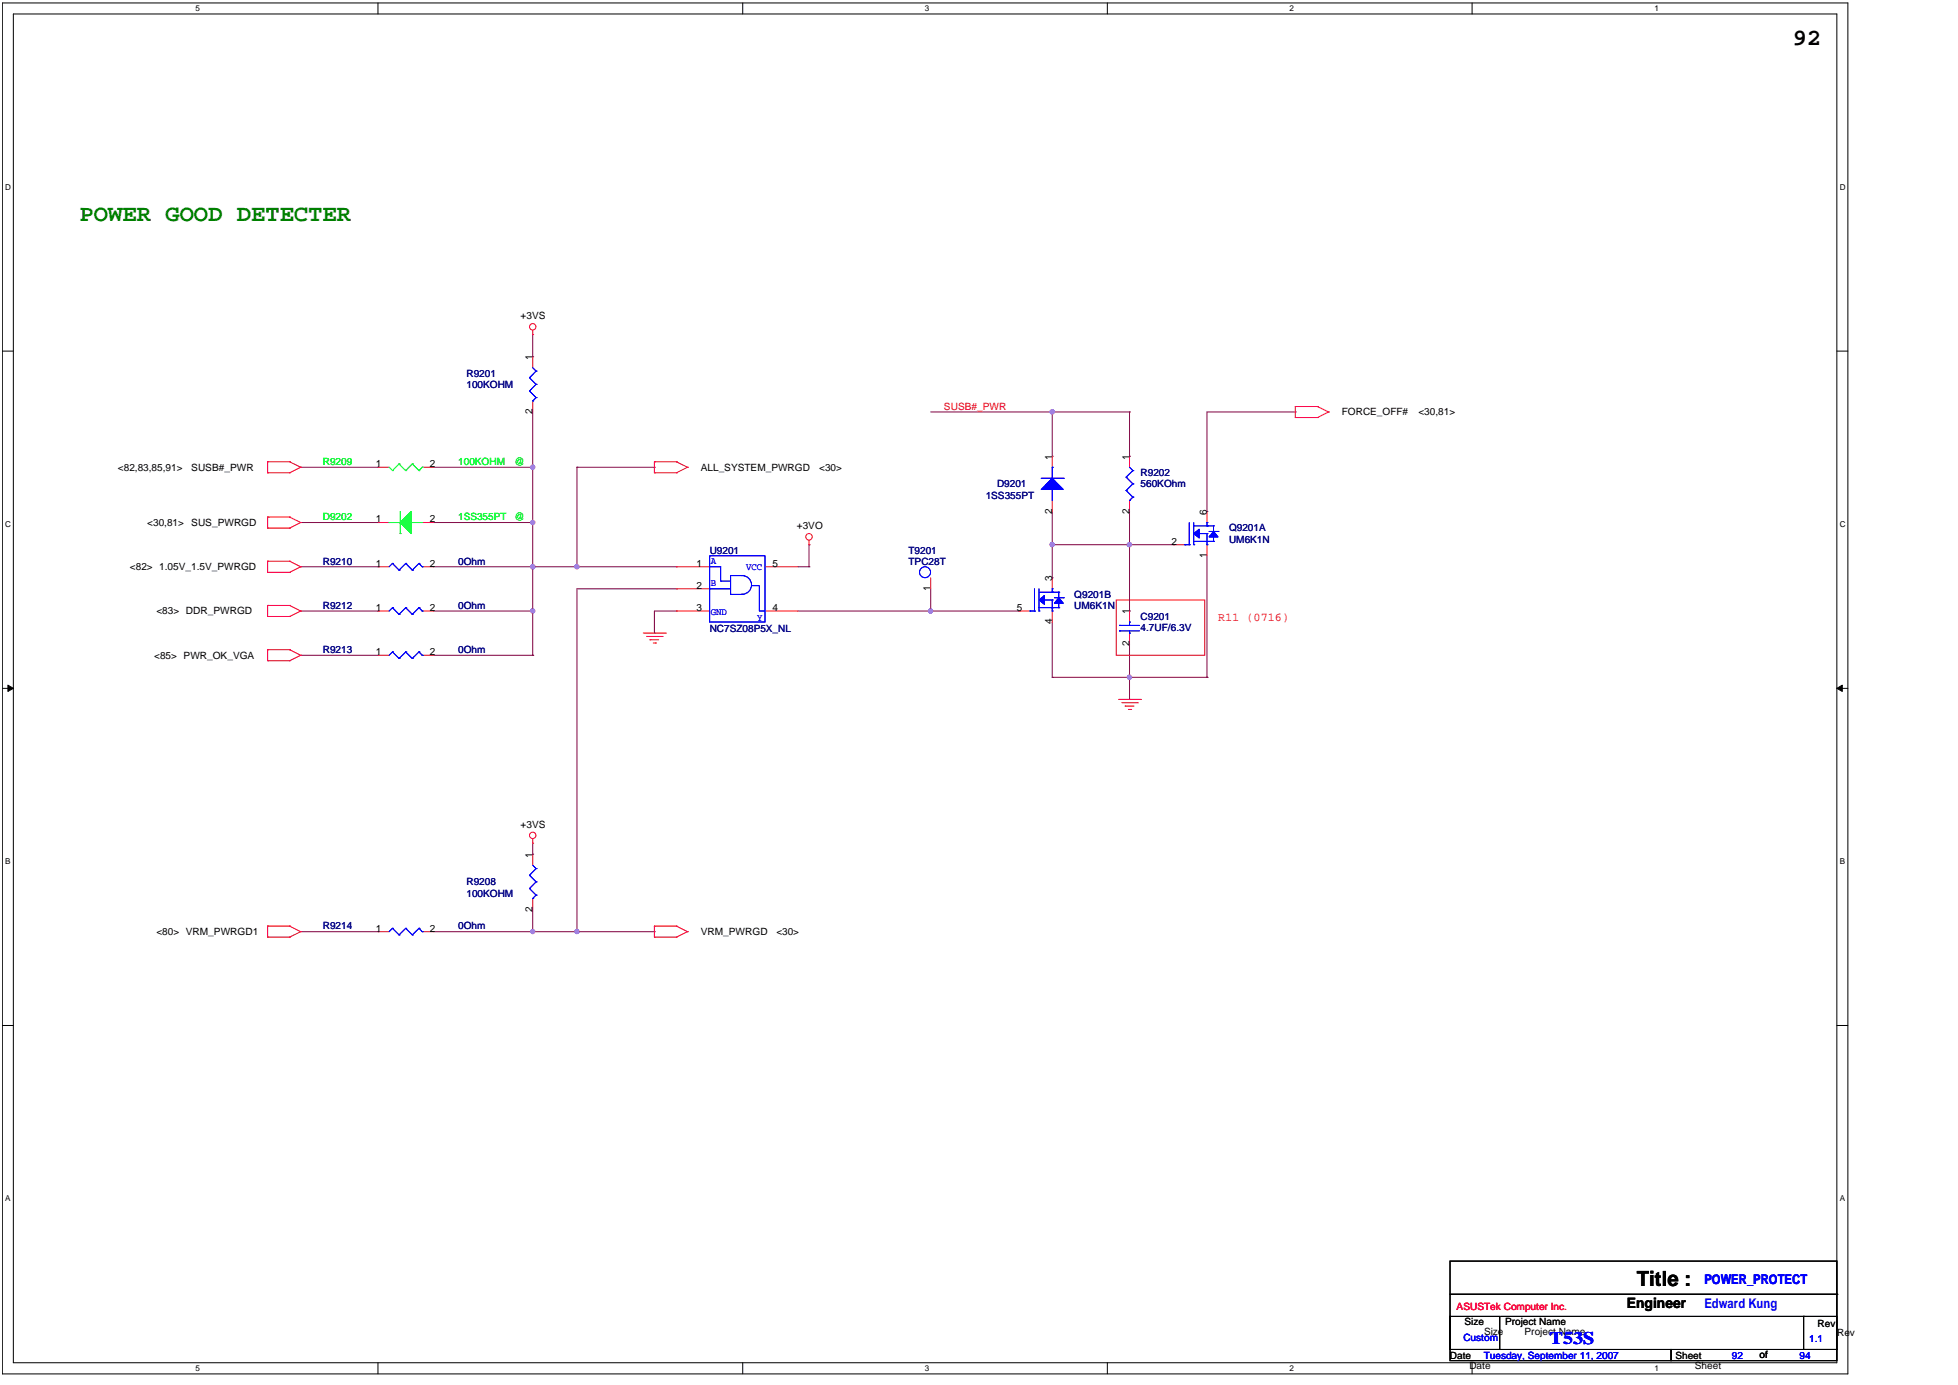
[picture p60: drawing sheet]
<svg xmlns="http://www.w3.org/2000/svg" width="297mm" height="210mm" viewBox="0 0 297 210" stroke-linecap="round" stroke-linejoin="round" font-family="sans-serif">
<defs><g id="words">
<text font-size="3.5" x="271.9" y="6.8">92</text>
<text font-size="3.5" fill="#008000" x="12.1" y="33.6">POWER GOOD DETECTER</text>
<text font-size="3.2" x="248.3" y="195">Title :</text>
<text font-size="2.7" fill="#00f" x="235" y="203.8">T53S</text>
<text font-size="2.2" x="246.8" y="198.3">Engineer</text>
<g font-size="2" fill="#00f">
<text x="258.5" y="194.7">POWER_PROTECT</text>
<text x="258.5" y="198.4">Edward Kung</text>
</g>
<text font-size="1.8" fill="#f00" x="184.8" y="94.2">R11 (0716)</text>
<g font-size="1.5">
<text x="79" y="48.4">+3VS</text>
<text x="80.8" y="54.6" transform="rotate(-90 80.8 54.6)">1</text>
<text x="80.8" y="62.8" transform="rotate(-90 80.8 62.8)">2</text>
<text x="203.5" y="63">FORCE_OFF#</text>
<text x="215.2" y="63">&lt;30,81&gt;</text>
<text x="17.9" y="71.4">&lt;82,83,85,91&gt;</text>
<text x="29" y="71.4">SUSB#_PWR</text>
<text x="57" y="70.8">1</text>
<text x="65.2" y="70.8">2</text>
<text x="106.3" y="71.4">ALL_SYSTEM_PWRGD</text>
<text x="124.3" y="71.4">&lt;30&gt;</text>
<text x="159.6" y="69.7" transform="rotate(-90 159.6 69.7)">1</text>
<text x="171.3" y="69.7" transform="rotate(-90 171.3 69.7)">1</text>
<text x="159.6" y="77.9" transform="rotate(-90 159.6 77.9)">2</text>
<text x="171.3" y="77.9" transform="rotate(-90 171.3 77.9)">2</text>
<text x="22.3" y="79.8">&lt;30,81&gt;</text>
<text x="29" y="79.8">SUS_PWRGD</text>
<text x="57" y="79.2">1</text>
<text x="65.2" y="79.2">2</text>
<text x="120.9" y="80.2">+3VO</text>
<text x="177.7" y="82.6">2</text>
<text x="183.1" y="78.1" transform="rotate(-90 183.1 78.1)">6</text>
<text x="19.7" y="86.4">&lt;82&gt; 1.05V_1.5V_PWRGD</text>
<text x="57" y="85.9">1</text>
<text x="65.2" y="85.9">2</text>
<text x="105.6" y="85.9">1</text>
<text x="105.6" y="89.3">2</text>
<text x="117.2" y="85.9">5</text>
<text x="141.2" y="89.6" transform="rotate(-90 141.2 89.6)">1</text>
<text x="159.6" y="88.1" transform="rotate(-90 159.6 88.1)">3</text>
<text x="183.1" y="84.6" transform="rotate(-90 183.1 84.6)">1</text>
<text x="23.7" y="93.2">&lt;83&gt; DDR_PWRGD</text>
<text x="57" y="92.6">1</text>
<text x="65.2" y="92.6">2</text>
<text x="105.6" y="92.6">3</text>
<text x="117.2" y="92.6">4</text>
<text x="154.2" y="92.6">5</text>
<text x="159.6" y="94.7" transform="rotate(-90 159.6 94.7)">4</text>
<text x="171.3" y="93.2" transform="rotate(-90 171.3 93.2)">1</text>
<text x="23.4" y="99.9">&lt;85&gt; PWR_OK_VGA</text>
<text x="57" y="99.3">1</text>
<text x="65.2" y="99.3">2</text>
<text x="171.3" y="98" transform="rotate(-90 171.3 98)">2</text>
<text x="79" y="125.5">+3VS</text>
<text x="80.8" y="130" transform="rotate(-90 80.8 130)">1</text>
<text x="23.7" y="141.8">&lt;80&gt; VRM_PWRGD1</text>
<text x="57" y="141.2">1</text>
<text x="65.2" y="141.2">2</text>
<text x="80.8" y="138.2" transform="rotate(-90 80.8 138.2)">2</text>
<text x="106.3" y="141.8">VRM_PWRGD</text>
<text x="117.8" y="141.8">&lt;30&gt;</text>
<text x="222.1" y="201">Size</text>
<text x="225.1" y="202.5">Size</text>
<text x="228.3" y="201">Project Name</text>
<text x="231.3" y="202.5">Project Name</text>
<text x="275.7" y="201.1">Rev</text>
<text x="278.7" y="202.6">Rev</text>
<text x="219.9" y="206">Date</text>
<text x="222.9" y="207.5">Date</text>
<text x="254.1" y="206">Sheet</text>
<text x="257.1" y="207.5">Sheet</text>
<text x="266.9" y="206">of</text>
</g>
<g font-size="1.5" fill="#000080">
<text x="70.8" y="57.1">R9201</text>
<text x="70.8" y="58.8">100KOHM</text>
<text x="149.5" y="75.6">1SS355PT</text>
<text x="151.2" y="73.9">D9201</text>
<text x="173" y="72.2">R9202</text>
<text x="173" y="73.9">560KOhm</text>
<text x="107.6" y="84">U9201</text>
<text x="137.8" y="84">T9201</text>
<text x="186.4" y="80.6">Q9201A</text>
<text x="186.4" y="82.3">UM6K1N</text>
<text x="49" y="85.6">R9210</text>
<text x="69.5" y="85.6">0Ohm</text>
<text x="137.8" y="85.6">TPC28T</text>
<text x="49" y="92.3">R9212</text>
<text x="69.5" y="92.3">0Ohm</text>
<text x="107.6" y="95.8">NC7SZ08P5X_NL</text>
<text x="163" y="90.6">Q9201B</text>
<text x="163" y="92.3">UM6K1N</text>
<text x="173" y="94">C9201</text>
<text x="173" y="95.7">4.7UF/6.3V</text>
<text x="49" y="99">R9213</text>
<text x="69.5" y="99">0Ohm</text>
<text x="70.8" y="134.2">R9208</text>
<text x="70.8" y="135.9">100KOHM</text>
<text x="49" y="140.9">R9214</text>
<text x="69.5" y="140.9">0Ohm</text>
</g>
<g font-size="1.5" fill="#f00">
<text x="143.2" y="62.1">SUSB#_PWR</text>
<text x="221" y="198.6">ASUSTek Computer Inc.</text>
</g>
<g font-size="1.5" fill="#0f0">
<text x="49" y="70.5">R9209</text>
<text x="69.5" y="70.5">100KOHM</text>
<text x="78.1" y="70.5">@</text>
<text x="49" y="78.9">D9202</text>
<text x="69.5" y="78.9">1SS355PT</text>
<text x="78.1" y="78.9">@</text>
</g>
<g font-size="1.5" fill="#00f">
<text x="107.8" y="85.5">A</text>
<text x="107.8" y="88.9">B</text>
<text x="113.2" y="86.5">VCC</text>
<text x="107.8" y="93.3">GND</text>
<text x="114.8" y="94.1">Y</text>
<text x="222" y="203.3">Custom</text>
<text x="274.4" y="203.5">1.1</text>
<text x="225.1" y="206">Tuesday, September 11, 2007</text>
<text x="262.7" y="206">92</text>
<text x="273" y="206">94</text>
</g>
<g font-size="1.2">
<text x="29.7" y="1.7">5</text>
<text x="140.3" y="1.7">3</text>
<text x="195.6" y="1.7">2</text>
<text x="250.9" y="1.7">1</text>
<text x=".8" y="28.7">D</text>
<text x="279.1" y="28.7">D</text>
<text x=".8" y="79.9">C</text>
<text x="279.1" y="79.9">C</text>
<text x=".8" y="131">B</text>
<text x="279.1" y="131">B</text>
<text x=".8" y="182.1">A</text>
<text x="279.1" y="182.1">A</text>
<text x="29.7" y="207.9">5</text>
<text x="140.3" y="207.9">3</text>
<text x="195.6" y="207.9">2</text>
<text x="250.9" y="207.9">1</text>
</g>
</g></defs>
<path d="M.4 .4h279.9v207.9h-279.9zM2 2.1h276.6v204.5h-276.6z" fill="none" stroke="#000" stroke-width=".15"/>
<g fill="#fff">
<path d="M29.7 .6h.6v1.4h-.6z"/>
<path d="M29.7 206.8h.6v1.3h-.6z"/>
</g>
<path d="M57.3 .4v1.7M57.3 206.6v1.7" fill="none" stroke="#000" stroke-width=".15"/>
<g fill="#fff">
<path d="M85 .6h.6v1.4h-.6z"/>
<path d="M85 206.8h.6v1.3h-.6z"/>
</g>
<path d="M112.7 .4v1.7M112.7 206.6v1.7" fill="none" stroke="#000" stroke-width=".15"/>
<g fill="#fff">
<path d="M140.3 .6h.7v1.4h-.7z"/>
<path d="M140.3 206.8h.7v1.3h-.7z"/>
</g>
<path d="M168 .4v1.7M168 206.6v1.7" fill="none" stroke="#000" stroke-width=".15"/>
<g fill="#fff">
<path d="M195.6 .6h.7v1.4h-.7z"/>
<path d="M195.6 206.8h.7v1.3h-.7z"/>
</g>
<path d="M223.3 .4v1.7M223.3 206.6v1.7" fill="none" stroke="#000" stroke-width=".15"/>
<g fill="#fff">
<path d="M250.9 .6h.7v1.4h-.7z"/>
<path d="M250.9 206.8h.7v1.3h-.7z"/>
<path d="M.8 27.7h.8v1.3h-.8z"/>
<path d="M279 27.7h.9v1.3h-.9z"/>
<path d="M.8 78.8h.8v1.3h-.8z"/>
<path d="M279 78.8h.9v1.3h-.9z"/>
</g>
<path d="M.4 53.2h1.6M278.6 53.2h1.7" fill="none" stroke="#000" stroke-width=".15"/>
<g fill="#fff">
<path d="M.8 129.9h.8v1.4h-.8z"/>
<path d="M279 129.9h.8v1.4h-.8z"/>
</g>
<path d="M.4 104.4h1.6M1.2 103.9l.8 .5-.8 .4zM278.6 104.4h1.7M278.6 104.4l.8-.5v.9z" fill="none" stroke="#000" stroke-width=".15"/>
<path d="M1.2 103.9l.8 .5-.8 .4zM278.6 104.4l.8-.5v.9z" fill="#000"/>
<g fill="#fff">
<path d="M.8 181h.8v1.4h-.8z"/>
<path d="M279 181h.8v1.4h-.8z"/>
</g>
<path d="M.4 155.5h1.6M278.6 155.5h1.7" fill="none" stroke="#000" stroke-width=".15"/>
<path d="M183.1 77.6h.1M196.5 62.5h.1M196.5 62.5h-13.4v15.1M159.6 87.6h.1M159.6 82.6v5M171.3 97.7v8.3M159.6 102.7h23.5M171.3 106h.1M171.3 102.7h.1M183.1 102.7h.1" fill="none" stroke="#800040" stroke-width=".15"/>
<circle cx="171.3" cy="102.7" r=".33" fill="#f0f"/>
<circle cx="171.3" cy="102.7" r=".33" fill="none" stroke="#f0f" stroke-width=".15"/>
<path d="M159.6 77.6v5M159.6 82.6h.1M159.6 94.3v8.4M159.6 82.6h11.7M171.3 82.6h.1M183.1 84.3v18.4M159.6 102.7h.1M183.1 102.7h.1" fill="none" stroke="#800040" stroke-width=".15"/>
<circle cx="159.6" cy="82.6" r=".32" fill="#f0f"/>
<circle cx="159.6" cy="82.6" r=".32" fill="none" stroke="#f0f" stroke-width=".15"/>
<circle cx="171.3" cy="82.6" r=".32" fill="#f0f"/>
<circle cx="171.3" cy="82.6" r=".32" fill="none" stroke="#f0f" stroke-width=".15"/>
<g fill="none" stroke="#800040" stroke-width=".15">
<path d="M87.5 70.8h11.8M99.3 70.8h.1M65.7 85.9h15.1M65.7 92.6h15.1M80.8 85.9h.1M80.8 92.6h.1M99.3 96h.1M102.6 92.6h.1M102.6 92.6h-3.3v3.4M122.7 82.6h.1M122.7 82.6v3.3M171.3 82.6h6.7"/>
<path d="M178 82.6h.1M80.8 129.5h.1M80.8 127.8v1.7M45.6 141.3h11.8M57.4 141.3h.1"/>
</g>
<circle cx="80.8" cy="92.6" r=".32" fill="#f0f"/>
<circle cx="80.8" cy="92.6" r=".32" fill="none" stroke="#f0f" stroke-width=".15"/>
<path d="M45.6 79.2h11.8M57.4 79.2h.1M171.3 77.6v5M45.6 99.4h11.8M57.4 99.4h.1M171.3 82.6h.1" fill="none" stroke="#800040" stroke-width=".15"/>
<circle cx="171.3" cy="82.6" r=".32" fill="#f0f"/>
<circle cx="171.3" cy="82.6" r=".32" fill="none" stroke="#f0f" stroke-width=".15"/>
<path d="M45.6 70.8h11.8M57.4 70.8h.1M65.7 70.8h15.1M80.8 70.8h.1M80.8 79.2v6.7M80.8 85.9h.1M171.3 92.6h.1M171.3 82.6v10" fill="none" stroke="#800040" stroke-width=".15"/>
<circle cx="80.8" cy="85.9" r=".32" fill="#f0f"/>
<circle cx="80.8" cy="85.9" r=".32" fill="none" stroke="#f0f" stroke-width=".15"/>
<path d="M121 92.6h20.2M141.2 92.6h.1" fill="none" stroke="#800040" stroke-width=".15"/>
<circle cx="141.1" cy="92.6" r=".32" fill="#f0f"/>
<circle cx="141.1" cy="92.6" r=".32" fill="none" stroke="#f0f" stroke-width=".15"/>
<path d="M80.8 79.2h.1M80.8 70.8v8.4" fill="none" stroke="#800040" stroke-width=".15"/>
<circle cx="80.8" cy="79.2" r=".32" fill="#f0f"/>
<circle cx="80.8" cy="79.2" r=".32" fill="none" stroke="#f0f" stroke-width=".15"/>
<path d="M80.8 54.1h.1M80.8 50.7v3.4M87.5 89.3v52M87.5 141.3h.1" fill="none" stroke="#800040" stroke-width=".15"/>
<circle cx="87.5" cy="141.2" r=".32" fill="#f0f"/>
<circle cx="87.5" cy="141.2" r=".32" fill="none" stroke="#f0f" stroke-width=".15"/>
<path d="M80.8 85.9h21.8M87.5 85.9h.1M102.6 85.9h.1" fill="none" stroke="#800040" stroke-width=".15"/>
<circle cx="87.5" cy="85.9" r=".33" fill="#f0f"/>
<circle cx="87.5" cy="85.9" r=".33" fill="none" stroke="#f0f" stroke-width=".15"/>
<path d="M80.8 92.6h.1M80.8 85.9v6.7M80.8 141.3h6.7M87.5 141.3h.1" fill="none" stroke="#800040" stroke-width=".15"/>
<circle cx="80.8" cy="85.9" r=".32" fill="#f0f"/>
<circle cx="80.8" cy="85.9" r=".32" fill="none" stroke="#f0f" stroke-width=".15"/>
<path d="M80.8 70.8h.1M80.8 62.5v8.3M65.7 99.4h15.1M80.8 99.4h.1M80.8 92.6v6.8M141.2 92.6h.1M141.2 89.3v3.3M141.2 92.6h13.4M154.6 92.6h.1M80.8 137.9v3.4M80.8 141.3h.1" fill="none" stroke="#800040" stroke-width=".15"/>
<circle cx="80.8" cy="70.8" r=".32" fill="#f0f"/>
<circle cx="80.8" cy="70.8" r=".32" fill="none" stroke="#f0f" stroke-width=".15"/>
<path d="M65.7 79.2h15.1M80.8 79.2h.1M87.5 89.3h15.1M102.6 89.3h.1M65.7 141.3h15.1M80.8 141.3h.1" fill="none" stroke="#800040" stroke-width=".15"/>
<circle cx="80.8" cy="141.2" r=".32" fill="#f0f"/>
<circle cx="80.8" cy="141.2" r=".32" fill="none" stroke="#f0f" stroke-width=".15"/>
<g fill="none" stroke="#800040" stroke-width=".15">
<path d="M87.5 70.8h.1M87.5 70.8v15.1M141.2 62.5h30.1M159.6 69.2h.1M159.6 62.5h.1M159.6 62.5v6.7M171.3 62.5h.1M171.3 69.2h.1M171.3 62.5v6.7M45.6 85.9h11.8M45.6 92.6h11.8M57.4 85.9h.1"/>
<path d="M57.4 92.6h.1M87.5 141.3h11.8M99.3 141.3h.1"/>
</g>
<circle cx="159.6" cy="62.5" r=".33" fill="#f0f"/>
<circle cx="159.6" cy="62.5" r=".33" fill="none" stroke="#f0f" stroke-width=".15"/>
<path d="M121 85.9h1.7M122.7 85.9h.1" fill="none" stroke="#800040" stroke-width=".15"/>
<g fill="none" stroke="#f00" stroke-width=".15">
<path d="M80.8 50.7h.1M80.8 50.1v.6M40.6 78.4h.1M40.6 71.7h.1M40.6 70h.1M40.6 70h3.3M40.6 70v1.7M40.6 78.4v1.7M40.6 78.4h3.3M40.6 71.7h3.3M43.9 78.4h.1M43.9 70h.1"/>
<path d="M43.9 71.7h.1M43.9 78.4l1.7 .8M43.9 70l1.7 .8M45.6 79.2h.1M45.6 70.8h.1M45.6 79.2l-1.7 .9M45.6 70.8l-1.7 .9M99.3 71.7h3.3M99.3 71.7h.1M99.3 70h.1M99.3 70h3.3M99.3 70v1.7"/>
<path d="M102.6 70h.1M102.6 71.7h.1M102.6 70l1.7 .8M104.3 70.8h.1M104.3 70.8l-1.7 .9M196.5 63.3h3.3M196.5 63.3h.1M196.5 61.6h.1M196.5 61.6h3.3M196.5 61.6v1.7M199.8 61.6h.1M199.8 63.3h.1"/>
<path d="M199.8 61.6l1.7 .9M201.5 62.5h.1M201.5 62.5l-1.7 .8M40.6 85.1h.1M40.6 86.8h.1M40.6 80.1h.1M40.6 91.8h.1M40.6 93.5h.1M40.6 98.5h.1M40.6 86.8h3.3M40.6 85.1v1.7M40.6 91.8v1.7"/>
<path d="M40.6 98.5v1.7M40.6 93.5h3.3M40.6 85.1h3.3M40.6 80.1h3.3M40.6 91.8h3.3M40.6 98.5h3.3M43.9 86.8h.1M43.9 85.1h.1M43.9 80.1h.1M43.9 93.5h.1M43.9 91.8h.1M43.9 98.5h.1"/>
<path d="M43.9 85.1l1.7 .8M43.9 91.8l1.7 .8M43.9 98.5l1.7 .9M45.6 85.9l-1.7 .9M45.6 92.6l-1.7 .9M45.6 99.4l-1.7 .8M45.6 85.9h.1M45.6 92.6h.1M45.6 99.4h.1M57.4 99.4h1.6M64 99.4h1.7M97.6 96h3.3"/>
<path d="M98.1 96.5h2.3M98.6 97h1.3M98.6 97h.1M99.1 97.5h.3M99.4 97.5h.1M100.4 96.5h.1M100.9 96h.1M122.7 82.6h.1M122.7 81.9v.7M154.6 92.6h1.6M159.6 87.6v1.7M159.6 92.6v1.7"/>
<path d="M169.3 91h13.4v8.4h-13.4zM40.6 100.2h.1M40.6 100.2h3.3M43.9 100.2h.1M169.7 106h3.3M170.2 106.6h2.3M170.7 107.1h1.3M170.7 107.1h.1M171.2 107.6h.3M171.5 107.6h.1M172.5 106.6h.1M173 106h.1"/>
<path d="M80.8 127.8h.1M80.8 127.2v.6M40.6 140.4h.1M40.6 142.1h.1M40.6 142.1h3.3M40.6 140.4v1.7M40.6 140.4h3.3M43.9 142.1h.1M43.9 140.4h.1M43.9 140.4l1.7 .9M45.6 141.3l-1.7 .8M45.6 141.3h.1"/>
<path d="M99.3 142.1h3.3M99.3 142.1h.1M99.3 140.4h.1M99.3 140.4v1.7M99.3 140.4h3.3M102.6 140.4h.1M102.6 142.1h.1M102.6 140.4l1.7 .9M104.3 141.3h.1M104.3 141.3l-1.7 .8"/>
<circle cx="80.8" cy="49.6" r=".49"/>
<circle cx="122.7" cy="81.4" r=".49"/>
<circle cx="80.8" cy="126.7" r=".49"/>
</g>
<path d="M219.9 191.2h58.7v13.4h-58.7zM219.9 199.6h7.6v5h-7.6zM219.9 196.2h58.7M227.7 199.6h45.9M273.6 199.6h5v5h-5zM273.6 199.6h.1M278.6 196.2h.1M219.9 204.6h33.6v1.7h-33.6zM253.5 204.6h25.1v1.7h-25.1z" fill="none" stroke="#000" stroke-width=".15"/>
<g fill="none" stroke="#00f" stroke-width=".15">
<path d="M59.5 98.8l-.5 .6M59.5 98.8h.1M59.5 98.8l1 1M60.5 99.8h.1M61.5 98.8h.1M61.5 98.8l1 1M61.5 98.8l-1 1M62.5 99.8h.1M63.6 98.8h.1M63.6 98.8l.4 .6M63.6 98.8l-1.1 1M64 99.4h.1"/>
<path d="M156.2 92.6h.7M156.2 92.6h.1M156.9 92.6h.1M156.9 89.3v3.3M157.6 92.6h.1M157.6 89.3v3.3"/>
</g>
<path d="M157.6 91l.8-.7v1.3z" fill-rule="evenodd" fill="#00f"/>
<path d="M157.6 91l.8-.7v1.3zM157.6 89.8h2M157.6 92.1h2M158.4 91h1.2M159.6 89.8h.1M159.6 92.1h.1M159.6 91h.1M159.6 92.6h.1M159.6 89.3h.1M159.6 89.3v.5M159.6 91v1.6" fill="none" stroke="#00f" stroke-width=".15"/>
<path d="M160.6 90.6l.7 .9h-1.4z" fill-rule="evenodd" fill="#00f"/>
<g fill="none" stroke="#00f" stroke-width=".15">
<path d="M156.2 92.6h.7M156.2 92.6h.1M156.9 92.6h.1M156.9 89.3v3.3M157.6 92.6h.1M157.6 89.3v3.3M159.6 92.1h1M159.6 89.8h1M159.9 90.6h1.4M160.6 90.6l.7 .9h-1.4zM160.6 92.1h.1M160.6 91.5h.1"/>
<path d="M160.6 89.8h.1M160.6 90.6h.1M160.6 89.8v.8M160.6 91.5v.6M161.3 90.6h.1"/>
</g>
<path d="M157.6 91l.8-.7v1.3z" fill-rule="evenodd" fill="#00f"/>
<path d="M157.6 91l.8-.7v1.3zM157.6 89.8h2M157.6 92.1h2M158.4 91h1.2M159.6 89.8h.1M159.6 92.1h.1M159.6 91h.1M159.6 92.6h.1M159.6 89.3h.1M159.6 89.3v.5M159.6 91v1.6" fill="none" stroke="#00f" stroke-width=".15"/>
<path d="M160.6 90.6l.7 .9h-1.4z" fill-rule="evenodd" fill="#00f"/>
<g fill="none" stroke="#00f" stroke-width=".15">
<path d="M80.3 59.3h.1M80.3 57.3h.1M80.3 59.3l1 1M80.3 57.3l1 1M80.8 55.8l.5 .5M81.3 56.3h.1M81.3 58.3h.1M81.3 58.3l-1 1M81.3 56.3l-1 1M80.8 60.8h.1M81.3 60.3h.1M81.3 60.3l-.5 .5"/>
<path d="M59.5 85.4l-.5 .5M59.5 85.4h.1M59.5 85.4l1 1M60.5 86.4h.1M61.5 85.4h.1M61.5 85.4l1 1M61.5 85.4l-1 1M62.5 86.4h.1M63.6 85.4h.1M63.6 85.4l.4 .5M63.6 85.4l-1.1 1M64 85.9h.1"/>
<path d="M159.6 92.1h1M159.6 89.8h1M159.9 90.6h1.4M160.6 90.6l.7 .9h-1.4zM160.6 92.1h.1M160.6 91.5h.1M160.6 89.8h.1M160.6 90.6h.1M160.6 89.8v.8M160.6 91.5v.6M161.3 90.6h.1M169.8 94.8h3"/>
<path d="M169.8 95.7h3M169.8 94.8h.1M169.8 95.7h.1M171.3 94.3h.1M171.3 96h.1M171.3 94.3v.5M171.3 95.7v.3"/>
<circle cx="140.3" cy="86.8" r=".83"/>
</g>
<path d="M80.8 54.1v1.7M57.4 79.2h1.6M64 79.2h1.7M80.8 60.8v1.7M57.4 85.9h1.6M64 85.9h1.7M141.2 87.6v1.7M171.3 92.6v1.7M171.3 96v1.7" fill="none" stroke="#f00" stroke-width=".15"/>
<path d="M62.4 77.6v3.3l-1.7-1.7z" fill="#00ff80"/>
<path d="M59 79.2h.1M59 79.2h1.7M60.7 77.6v3.3M62.4 79.2h1.6M62.4 77.6v3.3l-1.7-1.7zM62.4 79.2h.1M60.7 80.9h.1" fill="none" stroke="#00ff80" stroke-width=".15"/>
<path d="M62.4 77.6v3.3l-1.7-1.7z" fill="#00ff80"/>
<path d="M59 79.2h.1M59 79.2h1.7M60.7 77.6v3.3M62.4 79.2h1.6M62.4 77.6v3.3l-1.7-1.7zM62.4 79.2h.1M60.7 80.9h.1" fill="none" stroke="#00ff80" stroke-width=".15"/>
<path d="M159.6 69.2v1.6M159.6 75.9v1.7M102.6 85.9h5M102.6 89.3h5M102.6 92.6h5M116 85.9h5M116 92.6h5" fill="none" stroke="#f00" stroke-width=".15"/>
<path d="M107.6 84.3h8.4v10h-8.4zM107.6 85.9h1.7v2.2h1.5M107.6 89.3h3.2M110.8 90.1h.1M110.8 90.1h1.9M112.5 87.3a1.42 1.42 0 0 1 1.5 1.4 1.42 1.42 0 0 1-1.5 1.4M112.7 87.3h.1M112.7 90.1h.1M112.7 87.3h-1.9v2.8M114 88.8h1.2v3.8h.8" fill="none" stroke="#00f" stroke-width=".15"/>
<path d="M159.6 72.5l1.7 1.7h-3.4z" fill="#00f"/>
<path d="M157.9 72.5h3.4M159.6 74.2h.1M159.6 70.8h.1M159.6 70.8v1.7M159.6 74.2v1.7M159.6 72.5l1.7 1.7h-3.4zM161.3 72.5h.1" fill="none" stroke="#00f" stroke-width=".15"/>
<path d="M159.6 72.5l1.7 1.7h-3.4z" fill="#00f"/>
<g fill="none" stroke="#00f" stroke-width=".15">
<path d="M157.9 72.5h3.4M159.6 74.2h.1M159.6 70.8h.1M159.6 70.8v1.7M159.6 74.2v1.7M159.6 72.5l1.7 1.7h-3.4zM161.3 72.5h.1M170.8 74.4h.1M170.8 72.3h.1M170.8 74.4l1 1M170.8 72.3l1 1.1M171.3 75.9h.1"/>
<path d="M171.3 70.8l.5 .6M171.8 75.4h.1M171.8 71.4h.1M171.8 73.4h.1M171.8 75.4l-.5 .5M171.8 73.4l-1 1M171.8 71.4l-1 .9M180.4 79.2v3.4M181.1 79.2v3.4M59.5 92.1l-.5 .5M59.5 92.1h.1M59.5 92.1l1 1.1"/>
<path d="M60.5 93.2h.1M61.5 92.1h.1M61.5 92.1l1 1.1M61.5 92.1l-1 1.1M62.5 93.2h.1M63.6 92.1h.1M63.6 92.1l.4 .5M63.6 92.1l-1.1 1.1M64 92.6h.1M179.7 82.6h.7M179.7 82.6h.1M180.4 82.6h.1"/>
<path d="M181.1 82.6h.1M80.3 134.7h.1M80.3 132.7h.1M80.3 134.7l1 1M80.3 132.7l1 1M80.8 136.2h.1M80.8 131.2l.5 .5M81.3 135.7h.1M81.3 131.7h.1M81.3 133.7h.1M81.3 135.7l-.5 .5M81.3 133.7l-1 1"/>
<path d="M81.3 131.7l-1 1M59.5 140.8l-.5 .5M59.5 140.8h.1M59.5 140.8l1 1M60.5 141.8h.1M61.5 140.8h.1M61.5 140.8l1 1M61.5 140.8l-1 1M62.5 141.8h.1M63.6 140.8h.1M63.6 140.8l.4 .5M63.6 140.8l-1.1 1"/>
<path d="M64 141.3h.1"/>
</g>
<g fill="none" stroke="#f00" stroke-width=".15">
<path d="M57.4 70.8h1.6M64 70.8h1.7M171.3 69.2v1.6M171.3 75.9v1.7M183.1 77.6v1.6M57.4 92.6h1.6M64 92.6h1.7M178 82.6h1.7M183.1 82.6v1.7M80.8 129.5v1.7M80.8 136.2v1.7M57.4 141.3h1.6"/>
<path d="M64 141.3h1.7"/>
</g>
<path d="M59 70.8l.5 .6M59.5 71.4h.1M60.5 70.3h.1M60.5 70.3l1 1.1M60.5 70.3l-1 1.1M61.5 71.4h.1M62.5 70.3h.1M62.5 70.3l1.1 1.1M62.5 70.3l-1 1.1M63.6 71.4h.1M64 70.8h.1M64 70.8l-.4 .6" fill="none" stroke="#00ff80" stroke-width=".15"/>
<path d="M181.1 80.9l.8-.7v1.4z" fill-rule="evenodd" fill="#00f"/>
<path d="M181.1 79.7h2M183.1 79.7h.1M183.1 79.2h.1M183.1 79.2v.5M181.1 80.9l.8-.7v1.4zM181.1 82.1h2M181.9 80.9h1.2M183.1 82.1h.1M183.1 80.9h.1M183.1 82.6h.1M183.1 80.9v1.7" fill="none" stroke="#00f" stroke-width=".15"/>
<path d="M184.1 80.6l.6 .8h-1.3z" fill-rule="evenodd" fill="#00f"/>
<g fill="none" stroke="#00f" stroke-width=".15">
<path d="M180.4 79.2v3.4M181.1 79.2v3.4M183.1 79.7h1M184.1 79.7h.1M184.1 79.7v.9M179.7 82.6h.7M179.7 82.6h.1M180.4 82.6h.1M181.1 82.6h.1M183.1 82.1h1M183.4 80.6h1.3M184.1 80.6l.6 .8h-1.3z"/>
<path d="M184.1 82.1h.1M184.1 81.4h.1M184.1 80.6h.1M184.1 81.4v.7M184.7 80.6h.1"/>
</g>
<path d="M181.1 80.9l.8-.7v1.4z" fill-rule="evenodd" fill="#00f"/>
<path d="M181.1 79.7h2M183.1 79.7h.1M183.1 79.2h.1M183.1 79.2v.5M181.1 80.9l.8-.7v1.4zM181.1 82.1h2M181.9 80.9h1.2M183.1 82.1h.1M183.1 80.9h.1M183.1 82.6h.1M183.1 80.9v1.7" fill="none" stroke="#00f" stroke-width=".15"/>
<path d="M184.1 80.6l.6 .8h-1.3z" fill-rule="evenodd" fill="#00f"/>
<path d="M183.1 79.7h1M184.1 79.7h.1M184.1 79.7v.9M183.1 82.1h1M183.4 80.6h1.3M184.1 80.6l.6 .8h-1.3zM184.1 82.1h.1M184.1 81.4h.1M184.1 80.6h.1M184.1 81.4v.7M184.7 80.6h.1" fill="none" stroke="#00f" stroke-width=".15"/>
<circle cx="171.3" cy="102.7" r=".33" fill="#f0f"/>
<circle cx="171.3" cy="102.7" r=".33" fill="none" stroke="#f0f" stroke-width=".15"/>
<circle cx="159.6" cy="82.6" r=".32" fill="#f0f"/>
<circle cx="159.6" cy="82.6" r=".32" fill="none" stroke="#f0f" stroke-width=".15"/>
<circle cx="171.3" cy="82.6" r=".32" fill="#f0f"/>
<circle cx="171.3" cy="82.6" r=".32" fill="none" stroke="#f0f" stroke-width=".15"/>
<circle cx="80.8" cy="92.6" r=".32" fill="#f0f"/>
<circle cx="80.8" cy="92.6" r=".32" fill="none" stroke="#f0f" stroke-width=".15"/>
<circle cx="171.3" cy="82.6" r=".32" fill="#f0f"/>
<circle cx="171.3" cy="82.6" r=".32" fill="none" stroke="#f0f" stroke-width=".15"/>
<circle cx="80.8" cy="85.9" r=".32" fill="#f0f"/>
<circle cx="80.8" cy="85.9" r=".32" fill="none" stroke="#f0f" stroke-width=".15"/>
<circle cx="141.1" cy="92.6" r=".32" fill="#f0f"/>
<circle cx="141.1" cy="92.6" r=".32" fill="none" stroke="#f0f" stroke-width=".15"/>
<circle cx="80.8" cy="79.2" r=".32" fill="#f0f"/>
<circle cx="80.8" cy="79.2" r=".32" fill="none" stroke="#f0f" stroke-width=".15"/>
<circle cx="87.5" cy="141.2" r=".32" fill="#f0f"/>
<circle cx="87.5" cy="141.2" r=".32" fill="none" stroke="#f0f" stroke-width=".15"/>
<circle cx="87.5" cy="85.9" r=".33" fill="#f0f"/>
<circle cx="87.5" cy="85.9" r=".33" fill="none" stroke="#f0f" stroke-width=".15"/>
<circle cx="80.8" cy="85.9" r=".32" fill="#f0f"/>
<circle cx="80.8" cy="85.9" r=".32" fill="none" stroke="#f0f" stroke-width=".15"/>
<circle cx="80.8" cy="70.8" r=".32" fill="#f0f"/>
<circle cx="80.8" cy="70.8" r=".32" fill="none" stroke="#f0f" stroke-width=".15"/>
<circle cx="80.8" cy="141.2" r=".32" fill="#f0f"/>
<circle cx="80.8" cy="141.2" r=".32" fill="none" stroke="#f0f" stroke-width=".15"/>
<circle cx="159.6" cy="62.5" r=".33" fill="#f0f"/>
<circle cx="159.6" cy="62.5" r=".33" fill="none" stroke="#f0f" stroke-width=".15"/>
<use href="#words"/>
</svg>
